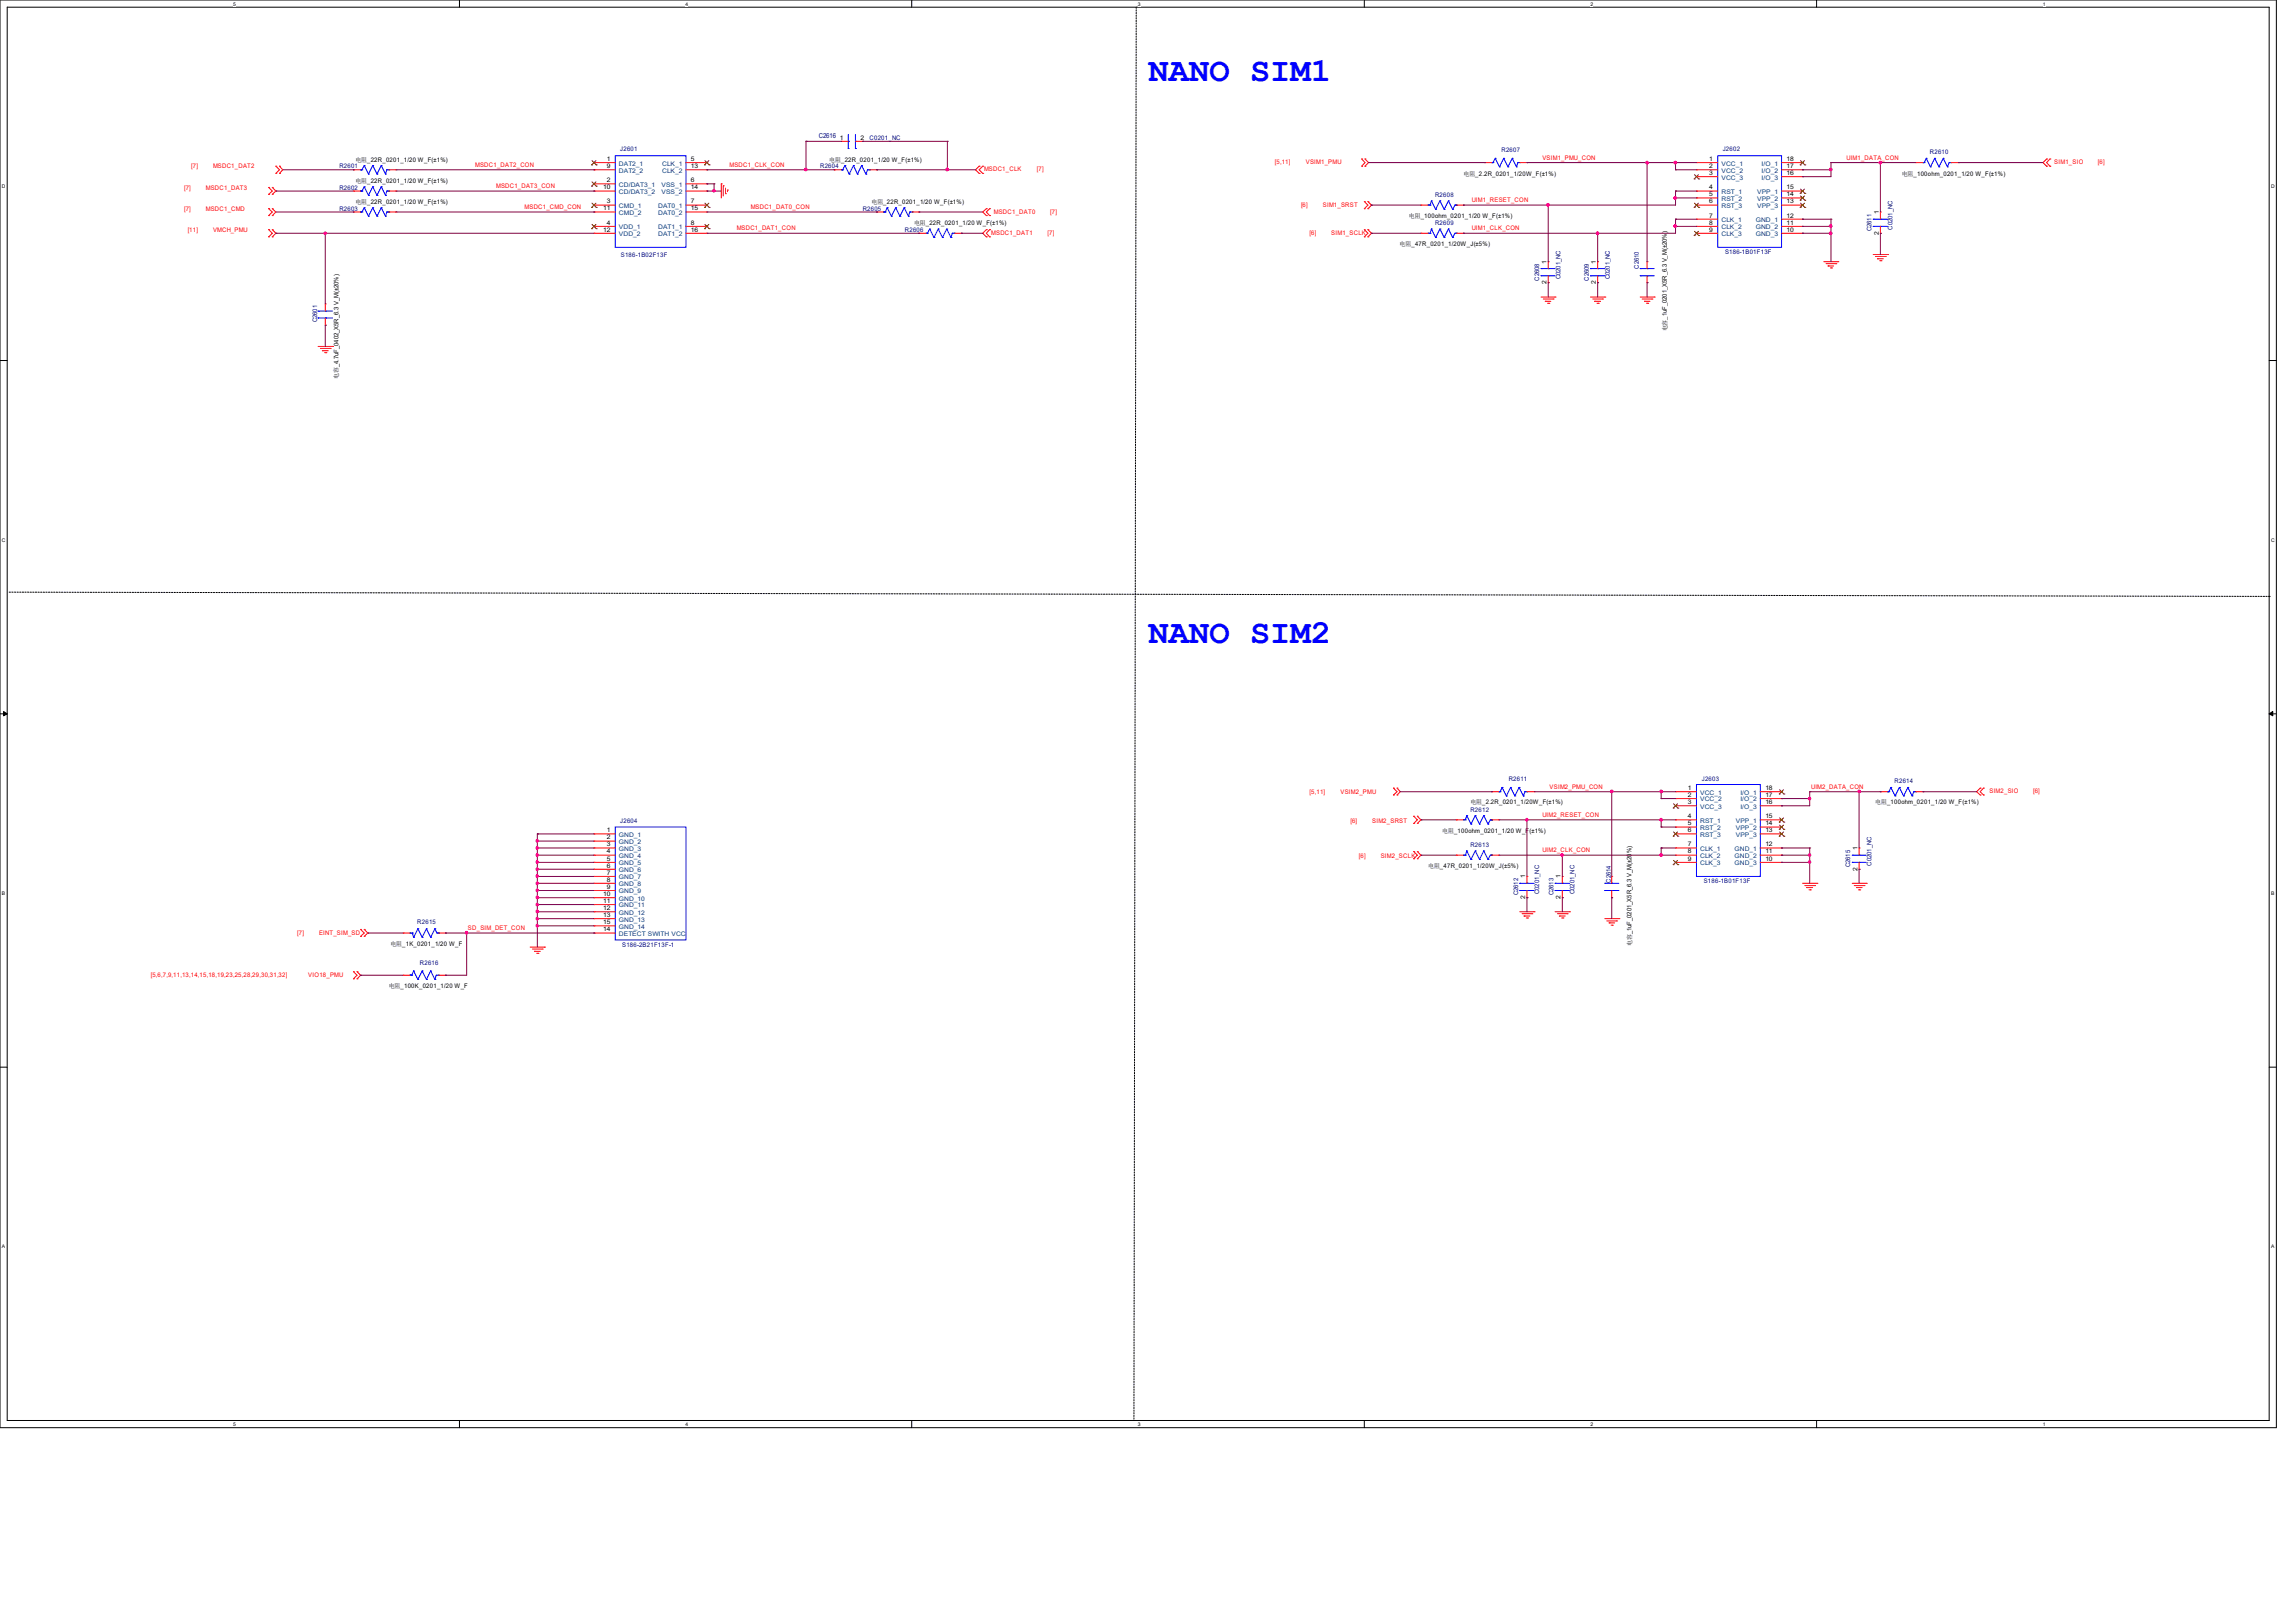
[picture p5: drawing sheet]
<svg xmlns="http://www.w3.org/2000/svg" width="297mm" height="210mm" viewBox="0 0 297 210" stroke-linecap="round" stroke-linejoin="round" font-family="sans-serif">
<defs><g id="words">
<g font-size="4.4" fill="#00f">
<text x="148.6" y="10.5">NANO SIM1</text>
<text x="148.6" y="83.2">NANO SIM2</text>
</g>
<text font-size=".9" fill="#000080" x="105.9" y="17.8">C2616</text>
<g font-size=".8" fill="#f00">
<text x="24.7" y="21.8">[7]</text>
<text x="27.6" y="21.8">MSDC1_DAT2</text>
<text x="61.5" y="21.6">MSDC1_DAT2_CON</text>
<text x="94.4" y="21.6">MSDC1_CLK_CON</text>
<text x="127.3" y="22.2">MSDC1_CLK</text>
<text x="134.1" y="22.2">[7]</text>
<text x="164.9" y="21.2">[5,11]</text>
<text x="168.9" y="21.2">VSIM1_PMU</text>
<text x="199.5" y="20.7">VSIM1_PMU_CON</text>
<text x="238.9" y="20.7">UIM1_DATA_CON</text>
<text x="265.7" y="21.3">SIM1_SIO</text>
<text x="271.4" y="21.3">[6]</text>
<text x="23.8" y="24.6">[7]</text>
<text x="23.8" y="27.3">[7]</text>
<text x="26.6" y="24.6">MSDC1_DAT3</text>
<text x="26.6" y="27.3">MSDC1_CMD</text>
<text x="64.2" y="24.3">MSDC1_DAT3_CON</text>
<text x="67.9" y="27">MSDC1_CMD_CON</text>
<text x="95.3" y="29.8">MSDC1_DAT1_CON</text>
<text x="97.1" y="27">MSDC1_DAT0_CON</text>
<text x="128.6" y="27.6">MSDC1_DAT0</text>
<text x="135.9" y="27.6">[7]</text>
<text x="168.3" y="26.8">[6]</text>
<text x="171.1" y="26.8">SIM1_SRST</text>
<text x="190.4" y="26.2">UIM1_RESET_CON</text>
<text x="190.4" y="29.8">UIM1_CLK_CON</text>
<text x="24.3" y="30.1">[11]</text>
<text x="27.6" y="30.1">VMCH_PMU</text>
<text x="128.2" y="30.4">MSDC1_DAT1</text>
<text x="135.5" y="30.4">[7]</text>
<text x="169.4" y="30.4">[6]</text>
<text x="172.2" y="30.4">SIM1_SCLK</text>
<text x="169.4" y="102.7">[5,11]</text>
<text x="173.4" y="102.7">VSIM2_PMU</text>
<text x="174.7" y="106.5">[6]</text>
<text x="177.5" y="106.5">SIM2_SRST</text>
<text x="199.5" y="105.7">UIM2_RESET_CON</text>
<text x="200.5" y="102.1">VSIM2_PMU_CON</text>
<text x="234.3" y="102.1">UIM2_DATA_CON</text>
<text x="257.4" y="102.7">SIM2_SIO</text>
<text x="263" y="102.7">[6]</text>
<text x="175.8" y="111">[6]</text>
<text x="178.6" y="111">SIM2_SCLK</text>
<text x="199.5" y="110.3">UIM2_CLK_CON</text>
<text x="38.5" y="120.9">[7]</text>
<text x="41.3" y="120.9">EINT_SIM_SD</text>
<text x="60.5" y="120.3">SD_SIM_DET_CON</text>
<text x="19.5" y="126.4">[5,6,7,9,11,13,14,15,18,19,23,25,28,29,30,31,32]</text>
<text x="39.9" y="126.4">VIO18_PMU</text>
</g>
<g font-size=".8" fill="#000080">
<text x="43.9" y="21.8">R2601</text>
<text x="80.2" y="19.6">J2601</text>
<text x="106.1" y="21.8">R2604</text>
<text x="112.5" y="18.2">C0201_NC</text>
<text x="194.2" y="19.7">R2607</text>
<text x="222.9" y="19.6">J2602</text>
<text x="249.7" y="20">R2610</text>
<text x="43.9" y="27.3">R2603</text>
<text x="43.9" y="24.6">R2602</text>
<text x="111.6" y="27.3">R2605</text>
<text x="185.6" y="29.1">R2609</text>
<text x="185.6" y="25.5">R2608</text>
<text x="242.1" y="29.9" transform="rotate(-90 242.1 29.9)">C2611</text>
<text x="244.8" y="29.7" transform="rotate(-90 244.8 29.7)">C0201_NC</text>
<text x="80.3" y="33.2">S186-1B02F13F</text>
<text x="117.1" y="30.1">R2606</text>
<text x="212" y="34.8" transform="rotate(-90 212 34.8)">C2610</text>
<text x="223.1" y="32.8">S186-1B01F13F</text>
<text x="41" y="41.7" transform="rotate(-90 41 41.7)">C2601</text>
<text x="199.1" y="36.3" transform="rotate(-90 199.1 36.3)">C2608</text>
<text x="201.9" y="36.2" transform="rotate(-90 201.9 36.2)">C0201_NC</text>
<text x="205.5" y="36.3" transform="rotate(-90 205.5 36.3)">C2609</text>
<text x="208.2" y="36.2" transform="rotate(-90 208.2 36.2)">C0201_NC</text>
<text x="195.2" y="101.1">R2611</text>
<text x="220.1" y="101">J2603</text>
<text x="245.1" y="101.3">R2614</text>
<text x="80.2" y="106.5">J2604</text>
<text x="190.2" y="105">R2612</text>
<text x="190.2" y="109.6">R2613</text>
<text x="239.3" y="112.2" transform="rotate(-90 239.3 112.2)">C2615</text>
<text x="242.1" y="112" transform="rotate(-90 242.1 112)">C0201_NC</text>
<text x="54" y="119.6">R2615</text>
<text x="196.4" y="115.9" transform="rotate(-90 196.4 115.9)">C2612</text>
<text x="199.1" y="115.7" transform="rotate(-90 199.1 115.7)">C0201_NC</text>
<text x="200.9" y="115.9" transform="rotate(-90 200.9 115.9)">C2613</text>
<text x="203.7" y="115.7" transform="rotate(-90 203.7 115.7)">C0201_NC</text>
<text x="208.4" y="114.2" transform="rotate(-90 208.4 114.2)">C2614</text>
<text x="220.4" y="114.2">S186-1B01F13F</text>
<text x="54.3" y="124.9">R2616</text>
<text x="80.5" y="122.5">S186-2B21F13F-1</text>
</g>
<g font-size=".8">
<text x="46" y="20.9">电阻_22R_0201_1/20 W_F(±1%)</text>
<text x="46" y="23.6">电阻_22R_0201_1/20 W_F(±1%)</text>
<text x="78.5" y="20.8">1</text>
<text x="78.5" y="21.8">9</text>
<text x="78.5" y="23.6">2</text>
<text x="89.4" y="20.8">5</text>
<text x="89.4" y="21.8">13</text>
<text x="89.4" y="23.6">6</text>
<text x="107.3" y="20.9">电阻_22R_0201_1/20 W_F(±1%)</text>
<text x="108.6" y="18.1">1</text>
<text x="111.3" y="18.1">2</text>
<text x="189.3" y="22.7">电阻_2.2R_0201_1/20W_F(±1%)</text>
<text x="221.1" y="20.8">1</text>
<text x="221.1" y="21.8">2</text>
<text x="221.1" y="22.6">3</text>
<text x="231.1" y="22.6">16</text>
<text x="231.1" y="21.8">17</text>
<text x="231.1" y="20.8">18</text>
<text x="246" y="22.7">电阻_100ohm_0201_1/20 W_F(±1%)</text>
<text x="46" y="26.4">电阻_22R_0201_1/20 W_F(±1%)</text>
<text x="78" y="24.5">10</text>
<text x="78" y="27.2">11</text>
<text x="78" y="30">12</text>
<text x="78.5" y="26.3">3</text>
<text x="78.5" y="29.1">4</text>
<text x="89.4" y="24.5">14</text>
<text x="89.4" y="26.3">7</text>
<text x="89.4" y="27.2">15</text>
<text x="89.4" y="29.1">8</text>
<text x="89.4" y="30">16</text>
<text x="112.7" y="26.4">电阻_22R_0201_1/20 W_F(±1%)</text>
<text x="118.2" y="29.1">电阻_22R_0201_1/20 W_F(±1%)</text>
<text x="182.2" y="28.2">电阻_100ohm_0201_1/20 W_F(±1%)</text>
<text x="221.1" y="24.5">4</text>
<text x="221.1" y="25.4">5</text>
<text x="221.1" y="26.3">6</text>
<text x="221.1" y="28.1">7</text>
<text x="221.1" y="29.1">8</text>
<text x="221.1" y="30">9</text>
<text x="231.1" y="26.3">13</text>
<text x="231.1" y="25.4">14</text>
<text x="231.1" y="24.5">15</text>
<text x="231.1" y="30">10</text>
<text x="231.1" y="29.1">11</text>
<text x="231.1" y="28.1">12</text>
<text x="243" y="27.7" transform="rotate(-90 243 27.7)">1</text>
<text x="181.1" y="31.9">电阻_47R_0201_1/20W_J(±5%)</text>
<text x="200.1" y="34.1" transform="rotate(-90 200.1 34.1)">1</text>
<text x="206.5" y="34.1" transform="rotate(-90 206.5 34.1)">1</text>
<text x="243" y="30.4" transform="rotate(-90 243 30.4)">2</text>
<text x="200.1" y="36.8" transform="rotate(-90 200.1 36.8)">2</text>
<text x="206.5" y="36.8" transform="rotate(-90 206.5 36.8)">2</text>
<text x="215.6" y="42.9" transform="rotate(-90 215.6 42.9)">电容_1uF_0201_X5R_6.3 V_M(±20%)</text>
<text x="43.8" y="49.1" transform="rotate(-90 43.8 49.1)">电容_4.7uF_0402_X5R_6.3 V_M(±20%)</text>
<text x="78.5" y="107.7">1</text>
<text x="186.6" y="107.8">电阻_100ohm_0201_1/20 W_F(±1%)</text>
<text x="190.2" y="104.1">电阻_2.2R_0201_1/20W_F(±1%)</text>
<text x="218.4" y="102.2">1</text>
<text x="218.4" y="103.1">2</text>
<text x="218.4" y="104">3</text>
<text x="218.4" y="105.9">4</text>
<text x="218.4" y="106.8">5</text>
<text x="218.4" y="107.7">6</text>
<text x="228.4" y="104">16</text>
<text x="228.4" y="103.1">17</text>
<text x="228.4" y="102.2">18</text>
<text x="228.4" y="107.7">13</text>
<text x="228.4" y="106.8">14</text>
<text x="228.4" y="105.9">15</text>
<text x="242.6" y="104.1">电阻_100ohm_0201_1/20 W_F(±1%)</text>
<text x="78.5" y="108.6">2</text>
<text x="78.5" y="109.5">3</text>
<text x="78.5" y="110.4">4</text>
<text x="78.5" y="111.4">5</text>
<text x="78.5" y="112.3">6</text>
<text x="78.5" y="113.2">7</text>
<text x="184.7" y="112.4">电阻_47R_0201_1/20W_J(±5%)</text>
<text x="197.3" y="113.7" transform="rotate(-90 197.3 113.7)">1</text>
<text x="201.9" y="113.7" transform="rotate(-90 201.9 113.7)">1</text>
<text x="218.4" y="109.5">7</text>
<text x="218.4" y="110.4">8</text>
<text x="218.4" y="111.4">9</text>
<text x="228.4" y="111.4">10</text>
<text x="228.4" y="110.4">11</text>
<text x="228.4" y="109.5">12</text>
<text x="240.3" y="112.7" transform="rotate(-90 240.3 112.7)">2</text>
<text x="240.3" y="110" transform="rotate(-90 240.3 110)">1</text>
<text x="78" y="115.9">10</text>
<text x="78" y="116.8">11</text>
<text x="78" y="117.8">12</text>
<text x="78" y="118.7">13</text>
<text x="78" y="119.6">15</text>
<text x="78.5" y="114.1">8</text>
<text x="78.5" y="115">9</text>
<text x="197.3" y="116.3" transform="rotate(-90 197.3 116.3)">2</text>
<text x="201.9" y="116.3" transform="rotate(-90 201.9 116.3)">2</text>
<text x="50.5" y="122.4">电阻_1K_0201_1/20 W_F</text>
<text x="78" y="120.5">14</text>
<text x="211.1" y="122.4" transform="rotate(-90 211.1 122.4)">电容_1uF_0201_X5R_6.3 V_M(±20%)</text>
<text x="50.3" y="127.9">电阻_100K_0201_1/20 W_F</text>
</g>
<g font-size=".8" fill="#004080">
<text x="80.1" y="21.4">DAT2_1</text>
<text x="80.1" y="22.4">DAT2_2</text>
<text x="85.6" y="21.4">CLK_1</text>
<text x="85.6" y="22.4">CLK_2</text>
<text x="222.7" y="21.4">VCC_1</text>
<text x="222.7" y="22.4">VCC_2</text>
<text x="222.7" y="23.2">VCC_3</text>
<text x="227.9" y="23.2">I/O_3</text>
<text x="227.9" y="22.4">I/O_2</text>
<text x="227.9" y="21.4">I/O_1</text>
<text x="80.1" y="24.2">CD/DAT3_1</text>
<text x="80.1" y="25.1">CD/DAT3_2</text>
<text x="80.1" y="26.9">CMD_1</text>
<text x="80.1" y="27.8">CMD_2</text>
<text x="80.1" y="29.7">VDD_1</text>
<text x="85.1" y="26.9">DAT0_1</text>
<text x="85.1" y="27.8">DAT0_2</text>
<text x="85.1" y="29.7">DAT1_1</text>
<text x="85.6" y="24.2">VSS_1</text>
<text x="85.6" y="25.1">VSS_2</text>
<text x="222.7" y="25.1">RST_1</text>
<text x="222.7" y="26">RST_2</text>
<text x="222.7" y="26.9">RST_3</text>
<text x="222.7" y="28.7">CLK_1</text>
<text x="222.7" y="29.7">CLK_2</text>
<text x="227.1" y="29.7">GND_2</text>
<text x="227.1" y="28.7">GND_1</text>
<text x="227.3" y="26.9">VPP_3</text>
<text x="227.3" y="26">VPP_2</text>
<text x="227.3" y="25.1">VPP_1</text>
<text x="80.1" y="30.6">VDD_2</text>
<text x="85.1" y="30.6">DAT1_2</text>
<text x="222.7" y="30.6">CLK_3</text>
<text x="227.1" y="30.6">GND_3</text>
<text x="219.9" y="102.8">VCC_1</text>
<text x="219.9" y="103.7">VCC_2</text>
<text x="219.9" y="104.6">VCC_3</text>
<text x="219.9" y="106.5">RST_1</text>
<text x="219.9" y="107.4">RST_2</text>
<text x="224.5" y="107.4">VPP_2</text>
<text x="224.5" y="106.5">VPP_1</text>
<text x="225.1" y="104.6">I/O_3</text>
<text x="225.1" y="103.7">I/O_2</text>
<text x="225.1" y="102.8">I/O_1</text>
<text x="80.1" y="108.3">GND_1</text>
<text x="80.1" y="109.2">GND_2</text>
<text x="80.1" y="110.1">GND_3</text>
<text x="80.1" y="111">GND_4</text>
<text x="80.1" y="112">GND_5</text>
<text x="80.1" y="112.9">GND_6</text>
<text x="80.1" y="113.8">GND_7</text>
<text x="219.9" y="108.3">RST_3</text>
<text x="219.9" y="110.1">CLK_1</text>
<text x="219.9" y="111">CLK_2</text>
<text x="219.9" y="112">CLK_3</text>
<text x="224.4" y="112">GND_3</text>
<text x="224.4" y="111">GND_2</text>
<text x="224.4" y="110.1">GND_1</text>
<text x="224.5" y="108.3">VPP_3</text>
<text x="80.1" y="114.7">GND_8</text>
<text x="80.1" y="115.6">GND_9</text>
<text x="80.1" y="116.5">GND_10</text>
<text x="80.1" y="117.4">GND_11</text>
<text x="80.1" y="118.4">GND_12</text>
<text x="80.1" y="119.2">GND_13</text>
<text x="80.1" y="121.1">DETECT SWITH VCC</text>
<text x="80.1" y="120.2">GND_14</text>
</g>
<g font-size=".6">
<text x="30.2" y=".7">5</text>
<text x="88.7" y=".7">4</text>
<text x="147.2" y=".7">3</text>
<text x="205.7" y=".7">2</text>
<text x="264.2" y=".7">1</text>
<text x=".3" y="24.4">D</text>
<text x="293.8" y="24.4">D</text>
<text x=".3" y="70.1">C</text>
<text x="293.8" y="70.1">C</text>
<text x=".3" y="115.8">B</text>
<text x="293.8" y="115.8">B</text>
<text x=".3" y="161.5">A</text>
<text x="293.8" y="161.5">A</text>
<text x="30.2" y="184.5">5</text>
<text x="88.7" y="184.5">4</text>
<text x="147.2" y="184.5">3</text>
<text x="205.7" y="184.5">2</text>
<text x="264.2" y="184.5">1</text>
</g>
</g></defs>
<path d="M0 0h294.5v184.7h-294.5zM.9 .9h292.6v182.9h-292.6z" fill="none" stroke="#000" stroke-width=".13"/>
<g fill="#fff">
<path d="M30.2 .1h.3v.7h-.3z"/>
<path d="M30.2 183.9h.3v.8h-.3z"/>
</g>
<path d="M59.4 0v.9M59.4 183.8v.9" fill="none" stroke="#000" stroke-width=".13"/>
<g fill="#fff">
<path d="M88.7 .1h.3v.7h-.3z"/>
<path d="M88.7 183.9h.3v.8h-.3z"/>
</g>
<path d="M117.9 0v.9M117.9 183.8v.9" fill="none" stroke="#000" stroke-width=".13"/>
<g fill="#fff">
<path d="M147.2 .1h.3v.7h-.3z"/>
<path d="M147.2 183.9h.3v.8h-.3z"/>
</g>
<path d="M176.5 0v.9M176.5 183.8v.9" fill="none" stroke="#000" stroke-width=".13"/>
<g fill="#fff">
<path d="M205.7 .1h.4v.7h-.4z"/>
<path d="M205.7 183.9h.4v.8h-.4z"/>
</g>
<path d="M235 0v.9M235 183.8v.9" fill="none" stroke="#000" stroke-width=".13"/>
<g fill="#fff">
<path d="M264.2 .1h.4v.7h-.4z"/>
<path d="M264.2 183.9h.4v.8h-.4z"/>
<path d="M.3 23.8h.4v.7h-.4z"/>
<path d="M293.8 23.8h.5v.7h-.5z"/>
<path d="M.3 69.5h.4v.7h-.4z"/>
<path d="M293.8 69.5h.5v.7h-.5z"/>
</g>
<path d="M0 46.7h.9M293.5 46.7h1" fill="none" stroke="#000" stroke-width=".13"/>
<g fill="#fff">
<path d="M.3 115.2h.4v.8h-.4z"/>
<path d="M293.8 115.2h.4v.8h-.4z"/>
</g>
<path d="M0 92.4h.9M293.5 92.4h1" fill="none" stroke="#000" stroke-width=".13"/>
<path d="M.5 92.1l.4 .3-.4 .2zM293.5 92.4l.5-.3v.5z" fill="#000" stroke="#000" stroke-width=".13"/>
<g fill="#fff">
<path d="M.3 161h.3v.7h-.3z"/>
<path d="M293.8 161h.4v.7h-.4z"/>
</g>
<path d="M147 .9l-.3 182.9M1.2 76.6l292.3 .6M293.5 77.2h.1M0 138.1h.9M293.5 138.1h1M146.7 183.8h.1" fill="none" stroke="#000" stroke-width=".13"/>
<g fill="none" stroke="#f00" stroke-width=".13">
<path d="M108.8 18.3h.1M108.8 18.3h.9M110.7 18.3h.9M111.6 18.3h.1M34.8 24.3l.4 .4-.4 .4M34.8 27l.4 .4-.4 .5M34.8 29.7l.4 .5-.4 .4M34.8 24.3h.1M34.8 25.1h.1M34.8 27h.1M34.8 27.9h.1M34.8 29.7h.1"/>
<path d="M34.8 30.6h.1M35.2 25.1h.1M35.2 24.3h.1M35.2 27.9h.1M35.2 27h.1M35.2 30.6h.1M35.2 29.7h.1M35.2 24.3l.5 .4-.5 .4M35.2 27l.5 .4-.5 .5M35.2 29.7l.5 .5-.5 .4M35.7 21.5l.5 .5-.5 .4M35.7 21.5h.1"/>
<path d="M35.7 22.4h.1M36.2 21.5l.4 .5-.4 .4M36.2 22.4h.1M36.2 21.5h.1M42.1 39.3h.1M42.1 39.3v1M45.7 27.4h1M45.7 22h1M45.7 24.7h1M45.7 22h.1M45.7 27.4h.1M45.7 24.7h.1"/>
<path d="M50.3 27.4h.9M50.3 22h.9M50.3 24.7h.9M51.2 22h.1M51.2 27.4h.1M51.2 24.7h.1M76.8 21h.1M76.8 22h.1M76.8 23.8h.1M76.8 24.7h.1M76.8 26.5h.1M76.8 27.4h.1"/>
<path d="M76.8 29.3h.1M76.8 30.2h.1M76.8 27.4h2.8M76.8 21h2.8M76.8 22h2.8M76.8 24.7h2.8M76.8 26.5h2.8M76.8 29.3h2.8M76.8 30.2h2.8M76.8 23.8h2.8M88.7 21h2.7M88.7 27.4h2.7"/>
<path d="M88.7 22h2.7M88.7 24.7h2.7M88.7 26.5h2.7M88.7 29.3h2.7M88.7 30.2h2.7M88.7 23.8h2.7M91.4 21h.1M91.4 22h.1M91.4 23.8h.1M91.4 24.7h.1M91.4 26.5h.1M91.4 27.4h.1"/>
<path d="M91.4 29.3h.1M91.4 30.2h.1M93.3 23.8h.1M93.3 23.8v1.8M93.6 24h.1M93.6 24v1.4M93.9 25.1h.1M93.9 24.3v.8M94.1 24.6h.1M94.1 24.6v.2M107.9 22h.9M107.9 22h.1"/>
<path d="M112.5 22h.9M113.4 27.4h.9M113.4 27.4h.1M113.4 22h.1M118 27.4h.9M118.9 27.4h.1M118.9 30.2h.1M118.9 30.2h.9M123.4 30.2h1M124.4 30.2h.1M126.7 21.5l-.5 .5 .5 .4M126.7 22.4h.1"/>
<path d="M126.7 21.5h.1M127.1 21.5h.1M127.1 22.4h.1M127.1 21.5l-.4 .5 .4 .4M127.6 27l-.5 .4 .5 .5M127.6 29.7l-.5 .5 .5 .4M127.6 27.9h.1M127.6 27h.1M127.6 30.6h.1M127.6 29.7h.1M128 27l-.4 .4 .4 .5M128 29.7l-.4 .5 .4 .4"/>
<path d="M128 27h.1M128 27.9h.1M128 29.7h.1M128 30.6h.1M176.1 20.6l.5 .4-.5 .5M176.1 20.6h.1M176.1 21.5h.1M176.5 26.1h.1M176.5 27h.1M176.5 29.7h.1M176.5 30.6h.1M176.5 26.1l.5 .4-.5 .5"/>
<path d="M176.5 29.7l.5 .5-.5 .4M176.6 21.5h.1M176.6 20.6h.1M176.6 20.6l.4 .4-.4 .5M177 27h.1M177 26.1h.1M177 30.6h.1M177 29.7h.1M177 26.1l.4 .4-.4 .5M177 29.7l.4 .5-.4 .4M183.8 30.2h.1M183.8 26.5h.1"/>
<path d="M183.8 26.5h.9M183.8 30.2h.9M188.4 26.5h.9M188.4 30.2h.9M189.3 30.2h.1M189.3 26.5h.1M192 21h.1M192 21h1M196.6 21h.9M197.5 21h.1M199.3 38.4h1.9M199.6 38.7h1.3"/>
<path d="M199.9 39h.7M199.9 39h.1M200.2 39.2h.2M200.3 33.9h.1M200.3 36.6h.1M200.3 33.9v.9M200.3 35.7v.9M200.4 39.2h.1M200.9 38.7h.1M201.2 38.4h.1M205.7 38.4h1.9M206 38.7h1.3"/>
<path d="M206.3 39h.8M206.3 39h.1M206.6 39.2h.2M206.7 33.9h.1M206.7 36.6h.1M206.7 33.9v.9M206.7 35.7v.9M206.8 39.2h.1M207.3 38.7h.1M207.6 38.4h.1M212.2 38.4h1.8M212.4 38.7h1.3"/>
<path d="M212.7 39h.7M212.7 39h.1M213 39.2h.1M213.1 33.9h.1M213.1 36.6h.1M213.1 33.9v.9M213.1 35.7v.9M213.1 39.2h.1M213.7 38.7h.1M214 38.4h.1M219.5 21h2.7M219.5 22h2.7"/>
<path d="M219.5 22.9h2.7M219.5 24.7h2.7M219.5 25.6h2.7M219.5 26.5h2.7M219.5 28.4h2.7M219.5 29.3h2.7M219.5 30.2h2.7M219.5 21h.1M219.5 22h.1M219.5 22.9h.1M219.5 24.7h.1M219.5 25.6h.1"/>
<path d="M219.5 26.5h.1M219.5 28.4h.1M219.5 29.3h.1M219.5 30.2h.1M230.5 21h2.7M230.5 22h2.7M230.5 22.9h2.7M230.5 24.7h2.7M230.5 25.6h2.7M230.5 26.5h2.7M230.5 28.4h2.7M230.5 29.3h2.7"/>
<path d="M230.5 30.2h2.7M233.2 30.2h.1M233.2 29.3h.1M233.2 28.4h.1M233.2 26.5h.1M233.2 25.6h.1M233.2 24.7h.1M233.2 22.9h.1M233.2 22h.1M233.2 21h.1M235.9 33.9h1.8M236.2 34.1h1.3"/>
<path d="M236.5 34.4h.7M236.5 34.4h.1M236.8 34.7h.1M236.9 34.7h.1M237.5 34.1h.1M237.7 33.9h.1M242.3 32.9h1.9M242.6 33.2h1.3M242.9 33.5h.7M242.9 33.5h.1M243.2 33.7h.1M243.2 27.4h.1"/>
<path d="M243.2 30.2h.1M243.2 27.4v1M243.2 29.3v.9M243.3 33.7h.1M243.9 33.2h.1M244.2 32.9h.1M247.8 21h.1M247.8 21h1M252.4 21h.9M253.3 21h.1M264.8 20.6l-.5 .4 .5 .5M264.8 20.6h.1"/>
<path d="M264.8 21.5h.1M265.2 20.6l-.4 .4 .4 .5M265.2 21.5h.1M265.2 20.6h.1M41.1 44.8h1.9M41.4 45.1h1.3M41.7 45.4h.1M41.7 45.4h.8M42 45.6h.2M42.1 42.1h.1M42.1 41.1v1M42.2 45.6h.1"/>
<path d="M42.7 45.1h.1M43 44.8h.1M76.8 107.9h.1M76.8 108.8h.1M76.8 109.7h.1M76.8 110.7h.1M76.8 111.6h.1M76.8 112.5h.1M76.8 113.4h.1M76.8 114.3h.1M76.8 115.2h.1M76.8 116.2h.1"/>
<path d="M76.8 117.1h.1M76.8 118h.1M76.8 118.9h.1M76.8 119.8h.1M76.8 114.3h2.8M76.8 118.9h2.8M76.8 118h2.8M76.8 107.9h2.8M76.8 109.7h2.8M76.8 110.7h2.8M76.8 111.6h2.8M76.8 108.8h2.8"/>
<path d="M76.8 112.5h2.8M76.8 113.4h2.8M76.8 115.2h2.8M76.8 116.2h2.8M76.8 117.1h2.8M76.8 119.8h2.8M180.3 102h.1M180.3 102.9h.1M180.3 102l.4 .4-.4 .5M180.7 102l.4 .4-.4 .5M180.7 102.9h.1M180.7 102h.1"/>
<path d="M182.9 105.6l.4 .5-.4 .5M182.9 110.2l.4 .5-.4 .4M182.9 105.6h.1M182.9 106.6h.1M182.9 110.2h.1M182.9 111.1h.1M183.3 106.6h.1M183.3 105.6h.1M183.3 111.1h.1M183.3 110.2h.1M183.3 105.6l.5 .5-.5 .5M183.3 110.2l.5 .5-.5 .4"/>
<path d="M188.4 106.1h.1M188.4 110.7h.1M188.4 106.1h.9M188.4 110.7h.9M193 102.4h.9M193 102.4h.1M193 106.1h.9M193 110.7h.9M193.9 106.1h.1M193.9 110.7h.1M196.6 118h1.9M196.9 118.2h1.3"/>
<path d="M197.1 118.5h.8M197.1 118.5h.1M197.4 118.8h.2M197.5 102.4h1M197.5 113.4h.1M197.5 116.2h.1M197.5 113.4v.9M197.5 115.2v1M197.6 118.8h.1M198.2 118.2h.1M198.5 118h.1M198.5 102.4h.1"/>
<path d="M201.2 118h1.8M201.5 118.2h1.2M201.7 118.5h.1M201.7 118.5h.8M202 118.8h.2M202.1 113.4h.1M202.1 116.2h.1M202.1 113.4v.9M202.1 115.2v1M202.2 118.8h.1M202.7 118.2h.1M203 118h.1"/>
<path d="M207.6 118.9h1.8M207.9 119.2h1.2M208.2 119.4h.1M208.2 119.4h.7M208.4 119.7h.2M208.5 113.4h.1M208.5 116.2h.1M208.5 113.4v.9M208.5 115.2v1M208.6 119.7h.1M209.1 119.2h.1M209.4 118.9h.1"/>
<path d="M216.7 106.1h2.8M216.7 102.4h2.8M216.7 103.3h2.8M216.7 104.3h2.8M216.7 107h2.8M216.7 107.9h2.8M216.7 109.7h2.8M216.7 110.7h2.8M216.7 111.6h2.8M216.7 102.4h.1M216.7 103.3h.1M216.7 104.3h.1"/>
<path d="M216.7 106.1h.1M216.7 107h.1M216.7 107.9h.1M216.7 109.7h.1M216.7 110.7h.1M216.7 111.6h.1M227.7 106.1h2.8M227.7 102.4h2.8M227.7 103.3h2.8M227.7 104.3h2.8M227.7 107h2.8M227.7 107.9h2.8"/>
<path d="M227.7 109.7h2.8M227.7 110.7h2.8M227.7 111.6h2.8M230.5 111.6h.1M230.5 110.7h.1M230.5 109.7h.1M230.5 107.9h.1M230.5 107h.1M230.5 106.1h.1M230.5 104.3h.1M230.5 103.3h.1M230.5 102.4h.1"/>
<path d="M233.2 114.3h1.8M233.5 114.6h1.2M233.7 114.9h.8M233.7 114.9h.1M234 115.1h.2M234.2 115.1h.1M234.7 114.6h.1M235 114.3h.1M239.6 114.3h1.8M239.9 114.6h1.2M240.2 114.9h.7M240.2 114.9h.1"/>
<path d="M240.4 115.1h.2M240.5 109.7h.1M240.5 112.5h.1M240.5 109.7v1M240.5 111.6v.9M240.6 115.1h.1M241.1 114.6h.1M241.4 114.3h.1M243.2 102.4h1M243.2 102.4h.1M247.8 102.4h1M248.8 102.4h.1"/>
<path d="M256.2 102l-.5 .4 .5 .5M256.2 102h.1M256.2 102.9h.1M256.6 102l-.4 .4 .4 .5M256.6 102.9h.1M256.6 102h.1M45.7 125.7l.5 .5-.5 .5M45.7 126.7h.1M45.7 125.7h.1M46.2 125.7h.1M46.2 126.7h.1M46.2 125.7l.5 .5-.5 .5"/>
<path d="M46.7 120.3l.4 .4-.4 .5M46.7 121.2h.1M46.7 120.3h.1M47.1 120.3h.1M47.1 121.2h.1M47.1 120.3l.5 .4-.5 .5M52.2 120.7h.1M52.2 120.7h.8M52.2 126.2h.1M52.2 126.2h.8M56.7 120.7h.9M56.7 126.2h.9"/>
<path d="M57.6 120.7h.1M57.6 126.2h.1M68.6 122.6h1.8M68.9 122.8h1.2M69.1 123.1h.8M69.1 123.1h.1M69.4 123.4h.2M69.6 123.4h.1M70.1 122.8h.1M70.4 122.6h.1M76.8 120.7h.1M76.8 120.7h2.8"/>
</g>
<g fill="none" stroke="#00f" stroke-width=".13">
<path d="M109.7 18.3h.1M109.7 19.2h.1M109.7 17.4v1.8M110.7 19.2h.1M110.7 18.3h.1M110.7 17.4v1.8M46.7 27.4h.1M46.7 22h.1M46.7 24.7h.1M46.8 22h.1M46.8 27.4h.1M46.8 24.7h.1"/>
<path d="M47.1 21.4l.6 1.1M47.1 26.9l.6 1.1M47.1 24.2l.6 1.1M47.1 21.4h.1M47.1 26.9h.1M47.1 24.2h.1M47.1 21.4l-.3 .6M47.1 26.9l-.3 .5M47.1 24.2l-.3 .5M47.7 22.5h.1M47.7 28h.1M47.7 25.3h.1"/>
<path d="M48.2 21.4h.1M48.2 26.9h.1M48.2 24.2h.1M48.2 21.4l-.5 1.1M48.2 26.9l-.5 1.1M48.2 24.2l-.5 1.1M48.2 21.4l.6 1.1M48.2 26.9l.6 1.1M48.2 24.2l.6 1.1M48.8 22.5h.1M48.8 28h.1M48.8 25.3h.1"/>
<path d="M49.3 21.4l.6 1.1M49.3 26.9l.6 1.1M49.3 24.2l.6 1.1M49.3 21.4h.1M49.3 26.9h.1M49.3 24.2h.1M49.3 21.4l-.5 1.1M49.3 26.9l-.5 1.1M49.3 24.2l-.5 1.1M49.9 22.5h.1M49.9 28h.1M49.9 25.3h.1"/>
<path d="M50 22h.1M50 27.4h.1M50 24.7h.1M50 22l-.1 .5M50 27.4l-.1 .6M50 24.7l-.1 .6M50 27.4h.3M50 22h.3M50 24.7h.3M50.3 22h.1M50.3 27.4h.1M50.3 24.7h.1"/>
<path d="M79.6 20.2h9.1v11.8h-9.1zM108.8 22h.1M108.8 22h.2M109 22h.1M109.3 21.4l.6 1.1M109.3 21.4h.1M109.3 21.4l-.3 .6M109.9 22.5h.1M110.4 21.4h.1M110.4 21.4l-.5 1.1M110.4 21.4l.5 1.1M110.9 22.5h.1"/>
<path d="M111.5 21.4l.5 1.1M111.5 21.4h.1M111.5 21.4l-.6 1.1M112 22.5h.1M112.2 22h.1M112.2 22l-.2 .5M112.2 22h.3M112.5 22h.1M114.3 27.4h.1M114.3 27.4h.2M114.5 27.4h.1M114.8 26.9l.5 1.1"/>
<path d="M114.8 26.9h.1M114.8 26.9l-.3 .5M115.3 28h.1M115.9 26.9l.5 1.1M115.9 26.9h.1M115.9 26.9l-.6 1.1M116.4 28h.1M117 26.9l.5 1.1M117 26.9h.1M117 26.9l-.6 1.1M117.5 28h.1M117.7 27.4h.3"/>
<path d="M117.7 27.4h.1M117.7 27.4l-.2 .6M118 27.4h.1M119.8 30.2h.2M119.8 30.2h.1M120 30.2h.1M120.3 29.6l.5 1.1M120.3 29.6h.1M120.3 29.6l-.3 .6M120.8 30.7h.1M121.4 29.6l.5 1.1M121.4 29.6h.1"/>
<path d="M121.4 29.6l-.6 1.1M121.9 30.7h.1M122.5 29.6l.5 1.1M122.5 29.6h.1M122.5 29.6l-.6 1.1M123 30.7h.1M123.2 30.2h.1M123.2 30.2l-.2 .5M123.2 30.2h.2M123.4 30.2h.1M184.7 30.2h.1M184.7 26.5h.1"/>
<path d="M184.7 30.2h.3M184.7 26.5h.3M185 30.2h.1M185 26.5h.1M185.2 29.6h.1M185.2 26h.1M185.2 29.6l.5 1.1M185.2 26l.5 1.1M185.2 29.6l-.2 .6M185.2 26l-.2 .5M185.7 30.7h.1M185.7 27.1h.1"/>
<path d="M186.3 29.6h.1M186.3 26h.1M186.3 29.6l.5 1.1M186.3 26l.5 1.1M186.3 29.6l-.6 1.1M186.3 26l-.6 1.1M186.8 30.7h.1M186.8 27.1h.1M187.4 29.6h.1M187.4 26h.1M187.4 29.6l.5 1.1M187.4 26l.5 1.1"/>
<path d="M187.4 29.6l-.6 1.1M187.4 26l-.6 1.1M187.9 30.7h.1M187.9 27.1h.1M188.2 30.2l-.3 .5M188.2 26.5l-.3 .6M188.2 30.2h.1M188.2 26.5h.1M188.2 30.2h.2M188.2 26.5h.2M188.4 30.2h.1M188.4 26.5h.1"/>
<path d="M193 21h.1M193.1 21h.1M193.4 20.5l.6 1.1M193.4 20.5h.1M193.4 20.5l-.3 .5M194 21.6h.1M194.5 20.5l.6 1.1M194.5 20.5h.1M194.5 20.5l-.5 1.1M195.1 21.6h.1M195.6 20.5l.6 1.1M195.6 20.5h.1"/>
<path d="M195.6 20.5l-.5 1.1M196.2 21.6h.1M196.3 21h.1M196.3 21l-.1 .6M196.3 21h.3M196.6 21h.1M199.3 34.8h1.9M199.3 35.7h1.9M199.3 34.8h.1M199.3 35.7h.1M200.3 34.8h.1M200.3 35.7h.1"/>
<path d="M205.7 34.8h1.9M205.7 35.7h1.9M205.7 34.8h.1M205.7 35.7h.1M206.7 34.8h.1M206.7 35.7h.1M212.2 34.8h1.8M212.2 35.7h1.8M212.2 34.8h.1M212.2 35.7h.1M213.1 34.8h.1M213.1 35.7h.1"/>
<path d="M222.2 20.2h8.3v11.8h-8.3zM242.3 28.4h1.9M242.3 29.3h1.9M242.3 28.4h.1M242.3 29.3h.1M243.2 28.4h.1M243.2 29.3h.1M248.8 21h.1M248.9 21h.1M249.2 20.5l.5 1.1M249.2 20.5h.1M249.2 20.5l-.3 .5"/>
<path d="M249.7 21.6h.1M250.3 20.5l.5 1.1M250.3 20.5h.1M250.3 20.5l-.6 1.1M250.8 21.6h.1M251.4 20.5l.5 1.1M251.4 20.5h.1M251.4 20.5l-.6 1.1M251.9 21.6h.1M252.1 21h.1M252.1 21l-.2 .6M252.1 21h.3"/>
<path d="M252.4 21h.1M41.1 40.3h1.9M41.1 41.1h1.9M41.1 40.3h.1M41.1 41.1h.1M42.1 40.3h.1M42.1 41.1h.1M79.6 107h9.1v14.6h-9.1zM189.3 106.1h.1M189.3 110.7h.1M189.3 106.1h.3M189.3 110.7h.3"/>
<path d="M189.6 106.1h.1M189.6 110.7h.1M189.7 105.5l-.1 .6M189.7 110.1l-.1 .6M189.7 105.5h.1M189.7 110.1h.1M189.7 105.5l.6 1.1M189.7 110.1l.6 1.1M190.3 106.6h.1M190.3 111.2h.1M190.8 105.5h.1M190.8 110.1h.1"/>
<path d="M190.8 105.5l.6 1.1M190.8 110.1l.6 1.1M190.8 105.5l-.5 1.1M190.8 110.1l-.5 1.1M191.4 106.6h.1M191.4 111.2h.1M191.9 105.5h.1M191.9 110.1h.1M191.9 105.5l.6 1.1M191.9 110.1l.6 1.1M191.9 105.5l-.5 1.1M191.9 110.1l-.5 1.1"/>
<path d="M192.5 106.6h.1M192.5 111.2h.1M192.8 106.1h.1M192.8 110.7h.1M192.8 106.1h.2M192.8 110.7h.2M192.8 106.1l-.3 .5M192.8 110.7l-.3 .5M193 106.1h.1M193 110.7h.1M193.9 102.4h.1M193.9 102.4h.2"/>
<path d="M194.1 102.4h.1M194.3 101.9l.6 1.1M194.3 101.9h.1M194.3 101.9l-.2 .5M194.9 103h.1M195.4 101.9l.6 1.1M195.4 101.9h.1M195.4 101.9l-.5 1.1M196 103h.1M196.5 101.9l.6 1.1M196.5 101.9h.1M196.5 101.9l-.5 1.1"/>
<path d="M196.6 114.3h1.9M196.6 115.2h1.9M196.6 114.3h.1M196.6 115.2h.1M197.1 103h.1M197.3 102.4h.2M197.3 102.4h.1M197.3 102.4l-.2 .6M197.5 102.4h.1M197.5 114.3h.1M197.5 115.2h.1M201.2 114.3h.1"/>
<path d="M201.2 115.2h.1M201.2 114.3h1.8M201.2 115.2h1.8M202.1 114.3h.1M202.1 115.2h.1M207.6 114.3h.1M207.6 115.2h.1M207.6 114.3h1.8M207.6 115.2h1.8M208.5 114.3h.1M208.5 115.2h.1M219.5 101.5h8.2v11.9h-8.2z"/>
<path d="M239.6 110.7h1.8M239.6 111.6h1.8M239.6 110.7h.1M239.6 111.6h.1M240.5 110.7h.1M240.5 111.6h.1M244.2 102.4h.1M244.3 102.4h.1M244.6 101.9l.6 1.1M244.6 101.9h.1M244.6 101.9l-.3 .5M245.2 103h.1"/>
<path d="M245.7 101.9l.6 1.1M245.7 101.9h.1M245.7 101.9l-.5 1.1M246.3 103h.1M246.8 101.9l.6 1.1M246.8 101.9h.1M246.8 101.9l-.5 1.1M247.4 103h.1M247.6 102.4h.2M247.6 102.4h.1M247.6 102.4l-.2 .6M247.8 102.4h.1"/>
<path d="M53 120.7h.1M53 120.7h.3M53 126.2h.1M53 126.2h.3M53.3 126.2h.1M53.3 120.7h.1M53.3 120.7l.2 .6M53.5 121.3h.1M53.5 125.6h.1M53.5 125.6l-.2 .6M53.5 125.6l.6 1.1M54.1 120.2l-.6 1.1"/>
<path d="M54.1 120.2h.1M54.1 120.2l.5 1.1M54.1 126.7h.1M54.6 121.3h.1M54.6 125.6l.6 1.1M54.6 125.6h.1M54.6 125.6l-.5 1.1M55.2 120.2h.1M55.2 120.2l.5 1.1M55.2 120.2l-.6 1.1M55.2 126.7h.1M55.7 121.3h.1"/>
<path d="M55.7 125.6l.6 1.1M55.7 125.6h.1M55.7 125.6l-.5 1.1M56.3 120.2h.1M56.3 120.2l.2 .5M56.3 120.2l-.6 1.1M56.3 126.7h.1M56.4 126.2h.3M56.4 126.2h.1M56.4 126.2l-.1 .5M56.5 120.7h.1M56.5 120.7h.2"/>
<path d="M56.7 120.7h.1M56.7 126.2h.1"/>
</g>
<g fill="none" stroke="#804000" stroke-width=".13">
<path d="M76.5 21.3h.1M76.5 24.1h.1M76.5 26.8h.1M76.5 29.6h.1M76.6 20.8l.5 .5M76.6 23.5l.5 .6M76.6 26.3l.5 .5M76.6 29l.5 .6M77.1 20.8l-.6 .5M77.1 23.5l-.6 .6M77.1 26.3l-.6 .5M77.1 29l-.6 .6"/>
<path d="M77.1 21.3h.1M77.1 24.1h.1M77.1 26.8h.1M77.1 29.6h.1M91.1 21.3h.1M91.1 26.8h.1M91.1 29.6h.1M91.2 20.8l.5 .5M91.2 26.3l.5 .5M91.2 29l.5 .6M91.7 20.8l-.6 .5M91.7 26.3l-.6 .5"/>
<path d="M91.7 29l-.6 .6M91.7 21.3h.1M91.7 26.8h.1M91.7 29.6h.1M219.2 23.2h.1M219.2 26.8h.1M219.2 30.5h.1M219.2 22.6l.6 .6M219.2 26.3l.6 .5M219.2 29.9l.6 .6M219.7 22.6l-.5 .6M219.7 26.3l-.5 .5"/>
<path d="M219.7 29.9l-.5 .6M219.8 23.2h.1M219.8 26.8h.1M219.8 30.5h.1M232.9 26.8h.1M232.9 25.9h.1M232.9 25h.1M232.9 21.3h.1M232.9 26.3l.6 .5M232.9 25.4l.6 .5M232.9 24.5l.6 .5M232.9 20.8l.6 .5"/>
<path d="M233.4 26.3l-.5 .5M233.4 25.4l-.5 .5M233.4 24.5l-.5 .5M233.4 20.8l-.5 .5M233.5 26.8h.1M233.5 25.9h.1M233.5 25h.1M233.5 21.3h.1M216.5 104.6h.1M216.5 108.2h.1M216.5 111.9h.1M216.5 104l.5 .6"/>
<path d="M216.5 107.7l.5 .5M216.5 111.3l.5 .6M217 104l-.5 .6M217 107.7l-.5 .5M217 111.3l-.5 .6M217 104.6h.1M217 108.2h.1M217 111.9h.1M230.2 108.2h.1M230.2 107.3h.1M230.2 106.4h.1M230.2 102.7h.1"/>
<path d="M230.2 107.7l.6 .5M230.2 106.8l.6 .5M230.2 105.8l.6 .6M230.2 102.2l.6 .5M230.7 107.7l-.5 .5M230.7 106.8l-.5 .5M230.7 105.8l-.5 .6M230.7 102.2l-.5 .5M230.8 108.2h.1M230.8 107.3h.1M230.8 106.4h.1M230.8 102.7h.1"/>
</g>
<g fill="none" stroke="#800040" stroke-width=".13">
<path d="M104.3 18.3h4.5M104.3 18.3h.1M104.3 18.3v3.7M111.6 18.3h11M111.6 18.3h.1M122.6 18.3h.1M122.6 18.3v3.7M35.7 30.2h41.1M35.7 24.7h.1M35.7 30.2h.1M35.7 27.4h10M35.7 24.7h10"/>
<path d="M36.6 22h9.1M42.1 30.2h.1M42.1 30.2v9.1M45.7 22h.1M45.7 27.4h.1M51.2 22h25.6M51.2 24.7h25.6M51.2 27.4h25.6M76.8 22h.1M76.8 24.7h.1M76.8 27.4h.1M91.4 24.7h1.9"/>
<path d="M91.4 23.8h1M91.4 22h16.5M91.4 22h.1M91.4 23.8h.1M91.4 24.7h.1M91.4 30.2h27.5M91.4 27.4h22M92.4 23.8h.1M92.4 24.7h.1M92.4 23.8v.9M107.9 22h.1M113.4 22h12.8"/>
<path d="M113.4 22h.1M113.4 27.4h.1M118.9 27.4h8.2M118.9 27.4h.1M118.9 30.2h.1M122.6 22h.1M124.4 30.2h2.7M124.4 30.2h.1M177 21h15M177.4 26.5h6.4M177.4 30.2h6.4M177.4 26.5h.1"/>
<path d="M177.4 30.2h.1M189.3 26.5h.1M189.3 30.2h.1M192 21h.1M197.5 21h.1M197.5 21h22M200.3 36.6h.1M200.3 26.5h.1M200.3 26.5v7.4M200.3 36.6v1.8M206.7 36.6h.1M206.7 30.2h.1"/>
<path d="M206.7 30.2v3.7M206.7 36.6v1.8M213.1 21h.1M213.1 36.6h.1M213.1 21v12.9M213.1 36.6v1.8M216.7 22h2.8M216.7 24.7h2.8M216.7 25.6h2.8M216.7 28.4h2.8M216.7 29.3h2.8M216.7 21h.1"/>
<path d="M216.7 22h.1M216.7 24.7h.1M216.7 25.6h.1M216.7 28.4h.1M216.7 29.3h.1M216.7 21v1M216.7 24.7v1.8h-27.4M216.7 28.4v1.8h-27.4M233.2 22h.1M233.2 22.9h.1M233.2 28.4h.1M233.2 29.3h.1"/>
<path d="M233.2 30.2h.1M233.2 22h3.7M233.2 28.4h3.7M233.2 29.3h3.7M233.2 30.2h3.7M236.9 21h10.9M236.9 21h.1M236.9 22h.1M236.9 28.4h.1M236.9 29.3h.1M236.9 30.2h.1M236.9 21v1.9h-3.7"/>
<path d="M236.9 28.4v5.5M243.2 21h.1M243.2 30.2h.1M243.2 21v6.4M243.2 30.2v2.7M253.3 21h11M253.3 21h.1M42.1 42.1h.1M42.1 42.1v2.7M69.4 119.8h7.4M69.4 119.8h.1M69.5 107.9h.1"/>
<path d="M69.5 108.8h.1M69.5 109.7h.1M69.5 110.7h.1M69.5 111.6h.1M69.5 112.5h.1M69.5 113.4h.1M69.5 114.3h.1M69.5 115.2h.1M69.5 116.2h.1M69.5 117.1h.1M69.5 118h.1M69.5 118.9h.1"/>
<path d="M69.5 119.8h.1M69.5 107.9v14.7M69.5 109.7h7.3M69.5 110.7h7.3M69.5 111.6h7.3M69.5 107.9h7.3M69.5 108.8h7.3M69.5 112.5h7.3M69.5 113.4h7.3M69.5 114.3h7.3M69.5 115.2h7.3M69.5 116.2h7.3"/>
<path d="M69.5 117.1h7.3M69.5 118h7.3M69.5 118.9h7.3M181.1 102.4h11.9M183.8 106.1h.1M183.8 110.7h.1M183.8 106.1h4.6M183.8 110.7h4.6M193 102.4h.1M193.9 106.1h22.8M193.9 110.7h22.8M197.5 106.1h.1"/>
<path d="M197.5 116.2h.1M197.5 106.1v7.3M197.5 116.2v1.8M198.5 102.4h18.2M202.1 110.7h.1M202.1 116.2h.1M202.1 110.7v2.7M202.1 116.2v1.8M208.5 102.4h.1M208.5 116.2h.1M208.5 102.4v11M208.5 116.2v2.7"/>
<path d="M214.9 102.4h.1M214.9 103.3h.1M214.9 106.1h.1M214.9 107h.1M214.9 109.7h.1M214.9 110.7h.1M214.9 102.4v.9M214.9 106.1v.9M214.9 109.7v1M214.9 103.3h1.8M214.9 107h1.8M214.9 109.7h1.8"/>
<path d="M230.5 103.3h3.6M230.5 109.7h3.6M230.5 110.7h3.6M230.5 111.6h3.6M230.5 103.3h.1M230.5 104.3h.1M230.5 109.7h.1M230.5 110.7h.1M230.5 111.6h.1M234.1 102.4h.1M234.1 103.3h.1M234.1 109.7h.1"/>
<path d="M234.1 110.7h.1M234.1 111.6h.1M234.1 102.4h9.1M234.1 102.4v1.9h-3.6M234.1 109.7v4.6M240.5 102.4h.1M240.5 112.5h.1M240.5 102.4v7.3M240.5 112.5v1.8M243.2 102.4h.1M248.8 102.4h6.9M248.8 102.4h.1"/>
<path d="M46.7 126.2h5.5M46.7 126.2h.1M47.6 120.7h4.6M47.6 120.7h.1M57.6 120.7h19.2M57.6 120.7h.1M57.6 126.2h.1M60.4 120.7h.1M60.4 120.7v5.5h-2.8M76.8 120.7h.1"/>
</g>
<g fill="#f0f" stroke="#f0f" stroke-width=".13">
<circle cx="208.5" cy="102.4" r=".17"/>
<circle cx="214.9" cy="102.4" r=".17"/>
<circle cx="234.1" cy="103.3" r=".16"/>
<circle cx="234.1" cy="110.6" r=".16"/>
<circle cx="234.1" cy="111.5" r=".16"/>
<circle cx="216.7" cy="21" r=".17"/>
<circle cx="213.1" cy="21" r=".17"/>
<circle cx="236.8" cy="21.9" r=".17"/>
<circle cx="216.7" cy="25.6" r=".17"/>
<circle cx="216.7" cy="29.3" r=".17"/>
<circle cx="236.8" cy="30.2" r=".17"/>
<circle cx="236.8" cy="29.3" r=".17"/>
<circle cx="206.6" cy="30.2" r=".16"/>
<circle cx="200.2" cy="26.5" r=".17"/>
<circle cx="243.2" cy="21" r=".16"/>
<circle cx="197.5" cy="106.1" r=".16"/>
<circle cx="214.9" cy="106.1" r=".17"/>
<circle cx="202.1" cy="110.6" r=".16"/>
<circle cx="214.9" cy="110.6" r=".17"/>
<circle cx="240.5" cy="102.4" r=".17"/>
<circle cx="69.5" cy="108.8" r=".16"/>
<circle cx="69.5" cy="109.7" r=".16"/>
<circle cx="69.5" cy="110.6" r=".16"/>
<circle cx="69.5" cy="111.5" r=".16"/>
<circle cx="69.5" cy="112.5" r=".16"/>
<circle cx="69.5" cy="113.4" r=".16"/>
<circle cx="69.5" cy="114.3" r=".16"/>
<circle cx="69.5" cy="115.2" r=".16"/>
<circle cx="69.5" cy="116.1" r=".16"/>
<circle cx="69.5" cy="117" r=".16"/>
<circle cx="69.5" cy="117.9" r=".16"/>
<circle cx="69.5" cy="118.9" r=".16"/>
<circle cx="69.5" cy="119.8" r=".16"/>
<circle cx="60.3" cy="120.7" r=".16"/>
<circle cx="104.2" cy="21.9" r=".17"/>
<circle cx="122.5" cy="21.9" r=".17"/>
<circle cx="92.3" cy="24.7" r=".16"/>
<circle cx="42" cy="30.2" r=".16"/>
</g>
<use href="#words"/>
</svg>
